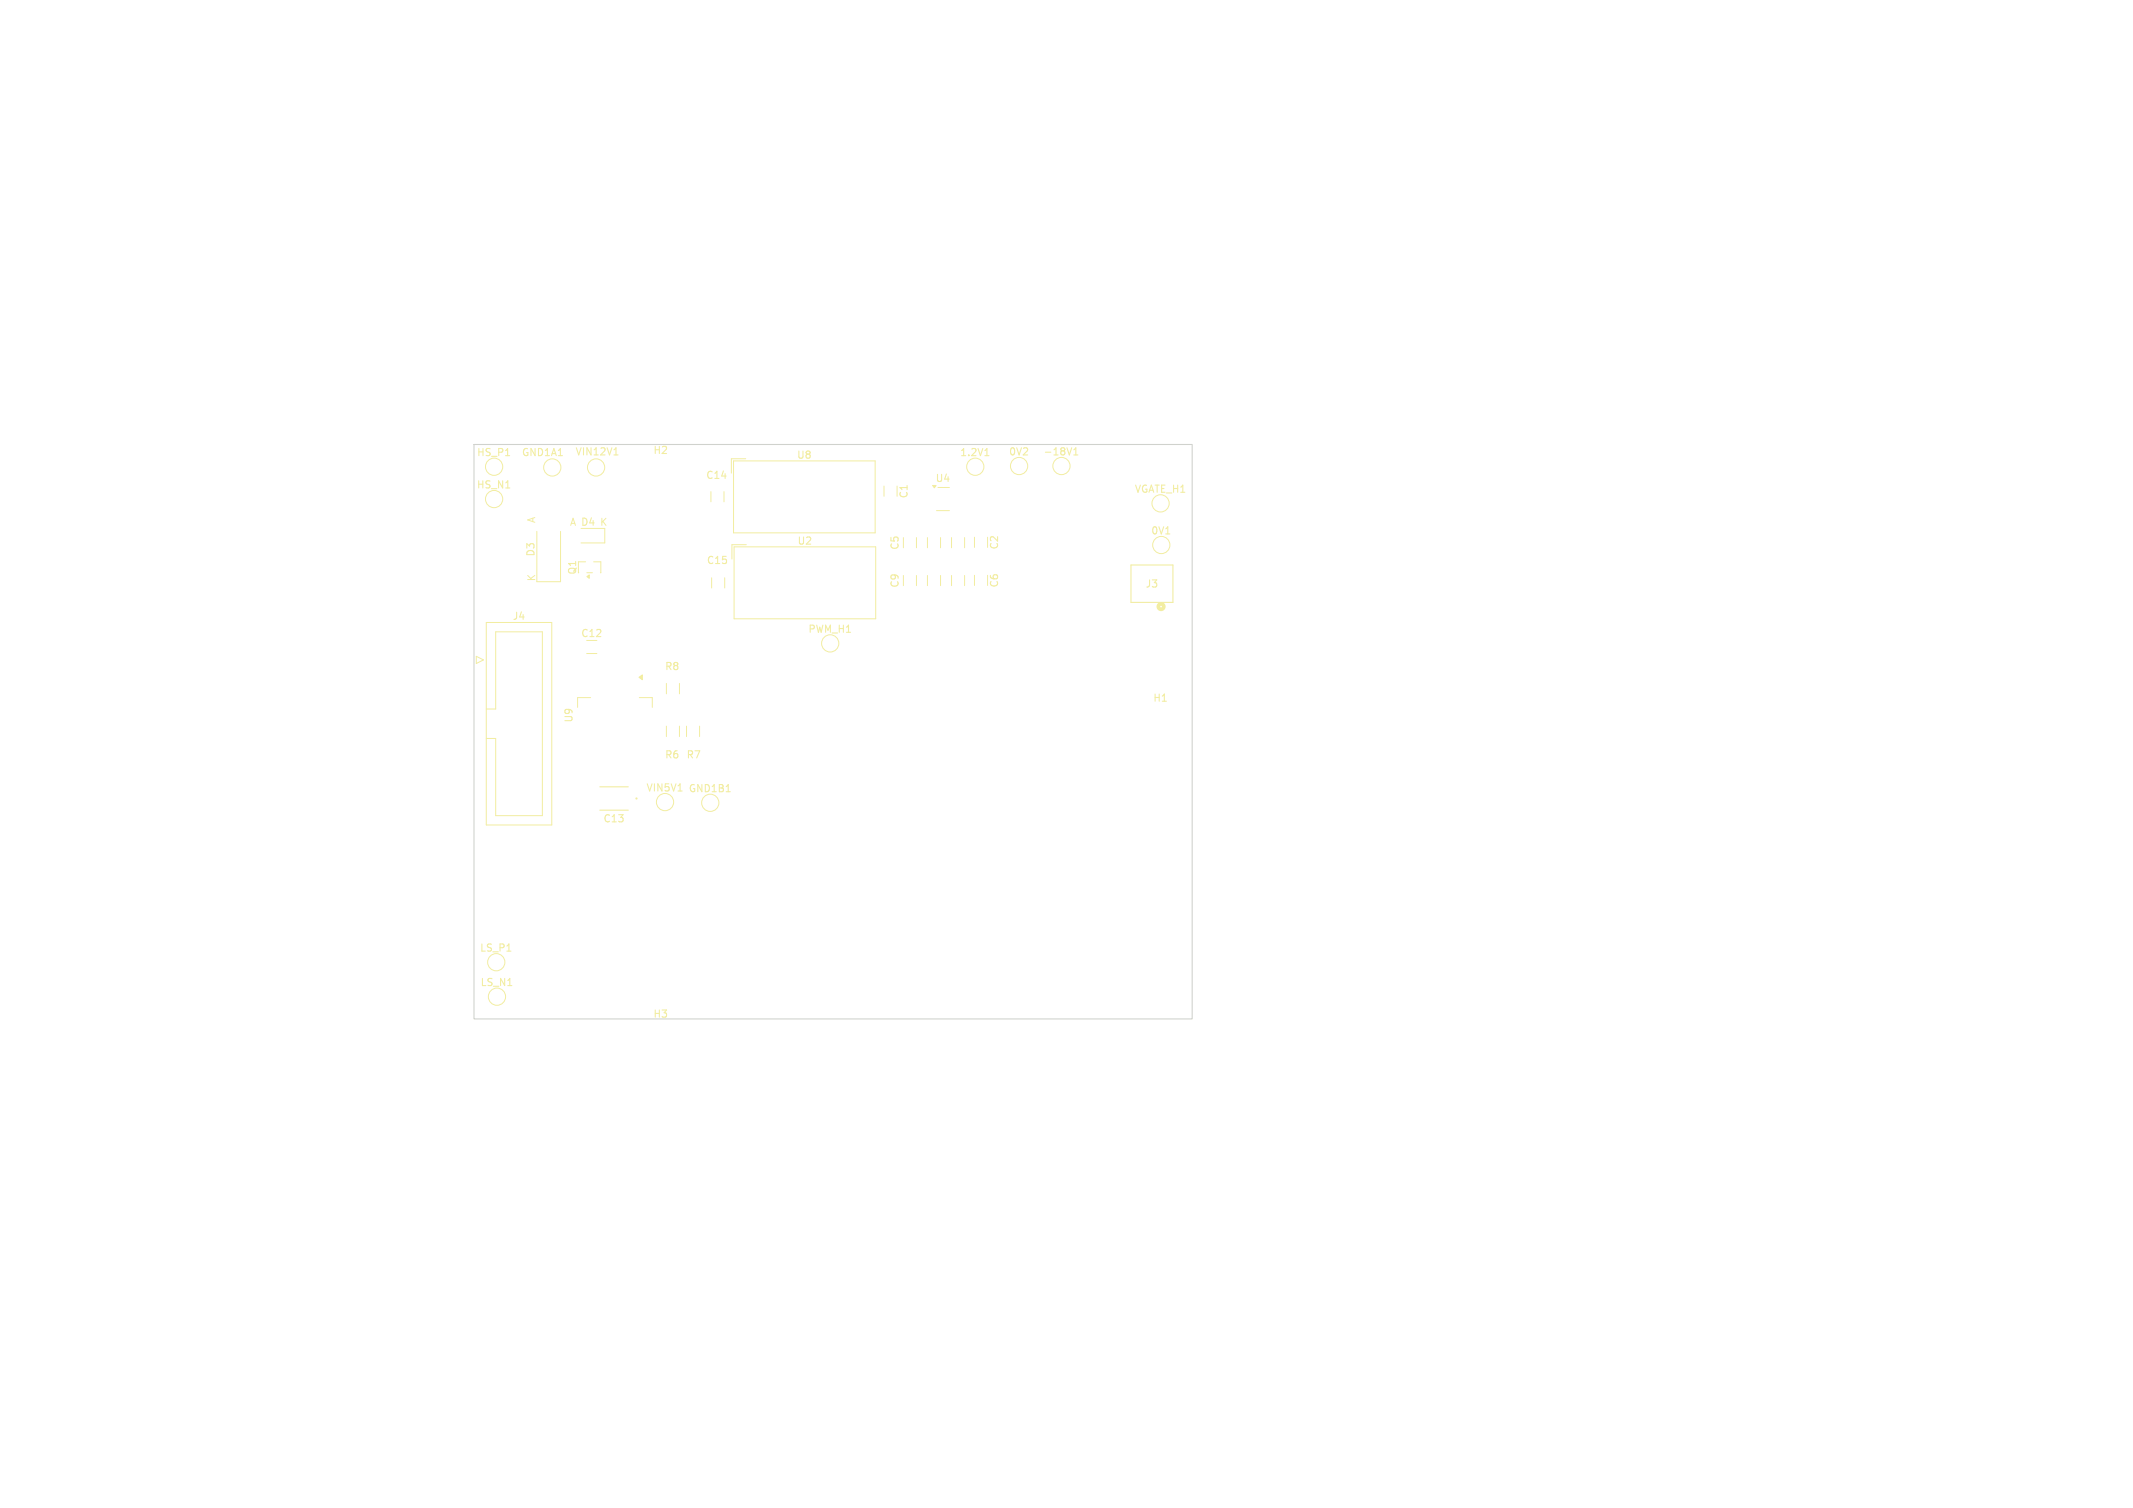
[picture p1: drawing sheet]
<svg xmlns="http://www.w3.org/2000/svg" width="297mm" height="210mm" viewBox="0 0 297 210" stroke-linecap="round" stroke-linejoin="round" font-family="sans-serif">
<defs><g id="words">
<g font-size="1.4" fill="#f2eda1">
<text x="66.3" y="63.7">HS_P1</text>
<text x="72.6" y="63.7">GND1A1</text>
<text x="80" y="63.6">VIN12V1</text>
<text x="90.9" y="63.4">H2</text>
<text x="110.9" y="64.1">U8</text>
<text x="133.6" y="63.7">1.2V1</text>
<text x="140.4" y="63.6">0V2</text>
<text x="145.2" y="63.6">-18V1</text>
<text x="66.3" y="68.2">HS_N1</text>
<text x="98.2" y="66.9">C14</text>
<text x="126.6" y="69.5" transform="rotate(-90 126.6 69.5)">C1</text>
<text x="130.2" y="67.3">U4</text>
<text x="157.9" y="68.8">VGATE_H1</text>
<text x="74.6" y="72.9" transform="rotate(-90 74.6 72.9)">A</text>
<text x="74.6" y="77.6" transform="rotate(-90 74.6 77.6)">D3</text>
<text x="79.3" y="73.3">A D4 K</text>
<text x="110.9" y="76.1">U2</text>
<text x="125.3" y="76.7" transform="rotate(-90 125.3 76.7)">C5</text>
<text x="139.2" y="76.6" transform="rotate(-90 139.2 76.6)">C2</text>
<text x="160.2" y="74.6">0V1</text>
<text x="74.6" y="81" transform="rotate(-90 74.6 81)">K</text>
<text x="80.4" y="80.1" transform="rotate(-90 80.4 80.1)">Q1</text>
<text x="98.3" y="78.8">C15</text>
<text x="125.3" y="82" transform="rotate(-90 125.3 82)">C9</text>
<text x="139.2" y="81.9" transform="rotate(-90 139.2 81.9)">C6</text>
<text x="159.4" y="82">J3</text>
<text x="71.3" y="86.5">J4</text>
<text x="80.8" y="88.9">C12</text>
<text x="112.5" y="88.3">PWM_H1</text>
<text x="92.5" y="93.5">R8</text>
<text x="79.9" y="100.7" transform="rotate(-90 79.9 100.7)">U9</text>
<text x="160.5" y="97.9">H1</text>
<text x="92.5" y="105.8">R6</text>
<text x="95.5" y="105.8">R7</text>
<text x="89.9" y="110.4">VIN5V1</text>
<text x="95.8" y="110.5">GND1B1</text>
<text x="83.9" y="114.7">C13</text>
<text x="66.7" y="132.7">LS_P1</text>
<text x="66.8" y="137.5">LS_N1</text>
<text x="90.9" y="141.9">H3</text>
</g>
</g></defs>
<g fill="none" stroke="#f2eda1" stroke-width=".15">
<path d="M70.4 63.5h.6M85.5 63.4h.6M137.1 63.5h.6M149.2 62.4l-.3 1M149.5 63.4h.6M149.5 62.6l.3-.2v1M157.5 78.7h5.8v5.2h-5.8zM162.3 74.4h.6M83.5 112.8h4M83.5 109.6h4M94.4 110.2h.6M101.1 110.3h.6"/>
<path d="M70.6 132.5h.5"/>
<circle cx="88.6" cy="111.2" r=".08"/>
</g>
<circle cx="161.7" cy="84.5" r=".38" fill="none" stroke="#f2eda1" stroke-width=".51"/>
<g fill="none" stroke="#f2eda1" stroke-width=".14">
<path d="M74.8 74v7h3.2v-7M80.5 78.2h1M80.9 73.6h3.3v2h-3.3M81.7 79.8h.8M82.7 78.2h1l-.1 1.6M99 68.5v1.4M100.8 68.5v1.4M102.1 64.2h19.8v10h-19.8zM102.2 76.2h19.7v10h-19.7zM103.8 63.9h-2v2M103.9 75.9h-2v2M123.1 67.7v1.4"/>
<path d="M124.9 67.7v1.4M127.6 74.9v1.4M129.1 74.9v1.4M130.4 71.1h1.8M130.6 67.9h1.6M131 74.9v1.4M132.5 74.9v1.4M134.3 74.9v1.4M135.7 74.8v1.4M137.5 74.8v1.4M66.3 91.4l1 .5-1 .5zM67.7 86.7h9.1v28.2h-9.1z"/>
<path d="M67.7 98.7h1.3v-10.7h6.5v25.6h-6.5v-10.8h-1.3M81.7 91h1.4M82.2 97.2h-1.8v1.3M89 97.2h1.8v1.3M92.8 95.2v1.4M94.6 95.2v1.4M99.1 80.5v1.4M100.9 80.5v1.4M127.6 80.1v1.5M129.1 80.1v1.5M131 80.1v1.5M132.5 80.1v1.5"/>
<path d="M134.3 80.1v1.5M135.7 80.1v1.4M137.5 80.1v1.4M92.8 101.1v1.5M94.6 101.1v1.5M95.6 101.1v1.5M97.4 101.1v1.5"/>
<circle cx="68.8" cy="69.5" r="1.2"/>
<circle cx="68.8" cy="65" r="1.2"/>
<circle cx="76.9" cy="65.1" r="1.2"/>
<circle cx="83" cy="65.1" r="1.2"/>
<circle cx="135.8" cy="65" r="1.2"/>
<circle cx="141.9" cy="64.9" r="1.2"/>
<circle cx="147.8" cy="64.9" r="1.2"/>
<circle cx="161.6" cy="70.1" r="1.2"/>
<circle cx="161.7" cy="75.9" r="1.2"/>
<circle cx="115.6" cy="89.6" r="1.2"/>
<circle cx="92.6" cy="111.7" r="1.2"/>
<circle cx="98.9" cy="111.8" r="1.2"/>
<circle cx="69.1" cy="134" r="1.2"/>
<circle cx="69.2" cy="138.8" r="1.2"/>
</g>
<g fill="#f2eda1" stroke="#f2eda1" stroke-width=".14">
<path d="M89 94.3l.4-.3v.7z"/>
<path d="M81.7 80.3l.4-.2v.4z"/>
<path d="M129.9 67.6h.4l-.2 .3z"/>
</g>
<path d="M66 61.9h100v80h-100z" fill="none" stroke="#d0d2cd" stroke-width=".15"/>
<use href="#words"/>
</svg>
